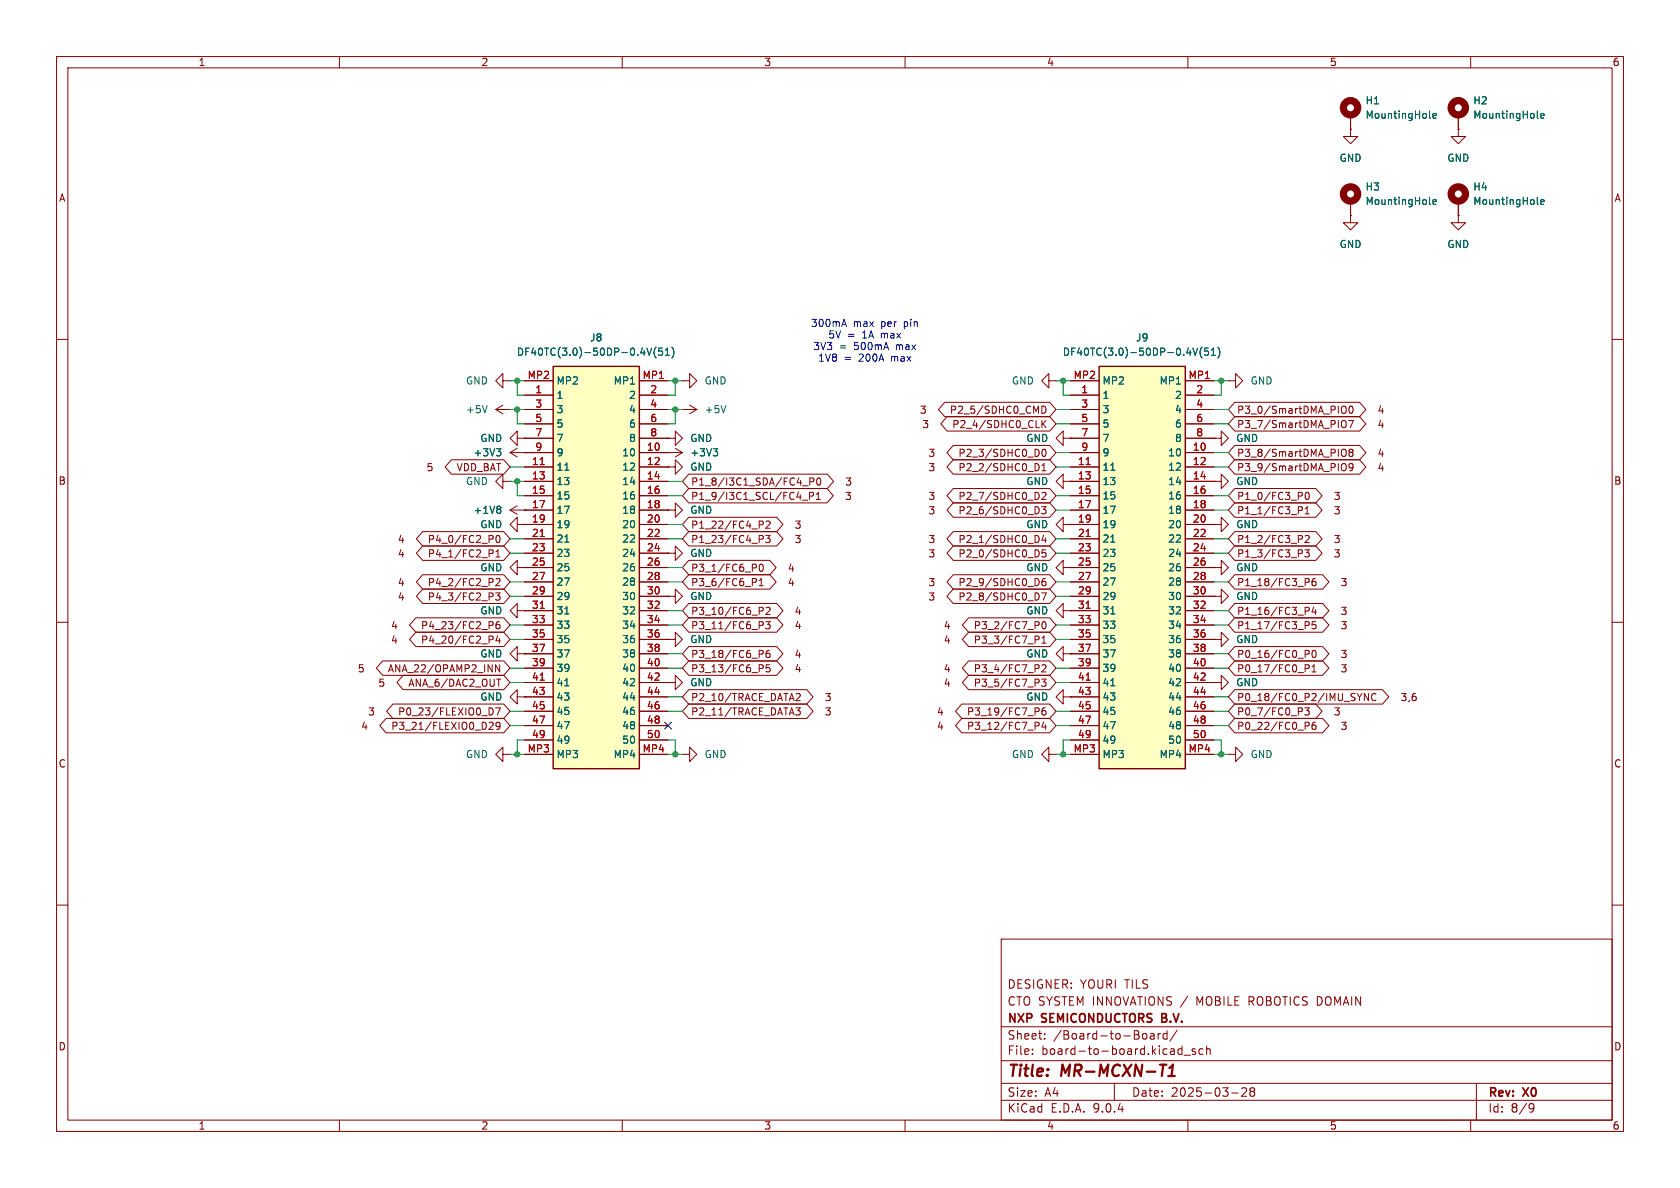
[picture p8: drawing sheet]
<svg xmlns="http://www.w3.org/2000/svg" width="297mm" height="210mm" viewBox="0 0 297 210" stroke-linecap="round" stroke-linejoin="round" font-family="sans-serif">
<defs><g id="words">
<g font-size="2.8" fill="#840000">
<text x="178" y="190.9">Title:</text>
<text x="187.7" y="190.9">MR-MCXN-T1</text>
</g>
<g font-size="2.1" fill="#840000">
<text x="178" y="178">CTO SYSTEM INNOVATIONS /</text>
<text x="178" y="175">DESIGNER: YOURI TILS</text>
<text x="211.8" y="178">MOBILE</text>
<text x="221.1" y="178">ROBOTICS DOMAIN</text>
<text x="178" y="184">Sheet:</text>
<text x="178" y="181.2">NXP</text>
<text x="184.2" y="181.2">SEMICONDUCTORS</text>
<text x="186.2" y="184">/Board-to-Board/</text>
<text x="206.1" y="181.2">B.V.</text>
<text x="178" y="186.7">File:</text>
<text x="184.1" y="186.7">board-to-board.kicad_sch</text>
<text x="178" y="196.9">KiCad</text>
<text x="178" y="194.1">Size:</text>
<text x="184.7" y="194.1">A4</text>
<text x="185.7" y="196.9">E.D.A.</text>
<text x="193.3" y="196.9">9.0.4</text>
<text x="200" y="194.1">Date:</text>
<text x="207" y="194.1">2025-03-28</text>
<text x="263" y="194.3">Rev:</text>
<text x="263" y="196.9">Id:</text>
<text x="267.1" y="196.9">8/9</text>
<text x="269.4" y="194.3">X0</text>
</g>
<g font-size="1.8" fill="#840000">
<text x="35" y="11.9">1</text>
<text x="85" y="11.9">2</text>
<text x="135" y="11.9">3</text>
<text x="185" y="11.9">4</text>
<text x="235" y="11.9">5</text>
<text x="285" y="11.9">6</text>
<text x="10.3" y="35.9">A</text>
<text x="285.3" y="35.9">A</text>
<text x="162.5" y="73.3">3</text>
<text x="162.9" y="75.9">3</text>
<text x="167.8" y="73.3">P2_5/SDHC0_CMD</text>
<text x="168.2" y="75.9">P2_4/SDHC0_CLK</text>
<text x="218.6" y="73.3">P3_0/SmartDMA_PIO0</text>
<text x="218.6" y="75.9">P3_7/SmartDMA_PIO7</text>
<text x="243.4" y="73.3">4</text>
<text x="243.4" y="75.9">4</text>
<text x="75.3" y="83.5">5</text>
<text x="80.6" y="83.5">VDD_BAT</text>
<text x="164" y="81">3</text>
<text x="164" y="83.5">3</text>
<text x="169.3" y="81">P2_3/SDHC0_D0</text>
<text x="169.3" y="83.5">P2_2/SDHC0_D1</text>
<text x="218.6" y="81">P3_8/SmartDMA_PIO8</text>
<text x="218.6" y="83.5">P3_9/SmartDMA_PIO9</text>
<text x="243.4" y="81">4</text>
<text x="243.4" y="83.5">4</text>
<text x="10.3" y="85.9">B</text>
<text x="122.1" y="88.6">P1_9/I3C1_SCL/FC4_P1</text>
<text x="122.1" y="86">P1_8/I3C1_SDA/FC4_P0</text>
<text x="149.3" y="88.6">3</text>
<text x="149.3" y="86">3</text>
<text x="164" y="88.6">3</text>
<text x="169.3" y="88.6">P2_7/SDHC0_D2</text>
<text x="218.6" y="88.6">P1_0/FC3_P0</text>
<text x="235.7" y="88.6">3</text>
<text x="285.3" y="85.9">B</text>
<text x="122.1" y="93.7">P1_22/FC4_P2</text>
<text x="140.4" y="93.7">3</text>
<text x="164" y="91.1">3</text>
<text x="169.3" y="91.1">P2_6/SDHC0_D3</text>
<text x="218.6" y="91.1">P1_1/FC3_P1</text>
<text x="235.7" y="91.1">3</text>
<text x="70.2" y="98.7">4</text>
<text x="70.2" y="96.2">4</text>
<text x="75.5" y="98.7">P4_1/FC2_P1</text>
<text x="75.5" y="96.2">P4_0/FC2_P0</text>
<text x="122.1" y="101.3">P3_1/FC6_P0</text>
<text x="122.1" y="96.2">P1_23/FC4_P3</text>
<text x="139.2" y="101.3">4</text>
<text x="140.4" y="96.2">3</text>
<text x="164" y="98.7">3</text>
<text x="164" y="96.2">3</text>
<text x="169.3" y="98.7">P2_0/SDHC0_D5</text>
<text x="169.3" y="96.2">P2_1/SDHC0_D4</text>
<text x="218.6" y="96.2">P1_2/FC3_P2</text>
<text x="218.6" y="98.7">P1_3/FC3_P3</text>
<text x="235.7" y="96.2">3</text>
<text x="235.7" y="98.7">3</text>
<text x="70.2" y="103.8">4</text>
<text x="70.2" y="106.4">4</text>
<text x="75.5" y="103.8">P4_2/FC2_P2</text>
<text x="75.5" y="106.4">P4_3/FC2_P3</text>
<text x="122.1" y="103.8">P3_6/FC6_P1</text>
<text x="139.2" y="103.8">4</text>
<text x="164" y="103.8">3</text>
<text x="164" y="106.4">3</text>
<text x="169.3" y="103.8">P2_9/SDHC0_D6</text>
<text x="169.3" y="106.4">P2_8/SDHC0_D7</text>
<text x="218.6" y="103.8">P1_18/FC3_P6</text>
<text x="236.9" y="103.8">3</text>
<text x="69" y="114">4</text>
<text x="69" y="111.4">4</text>
<text x="74.3" y="114">P4_20/FC2_P4</text>
<text x="74.3" y="111.4">P4_23/FC2_P6</text>
<text x="122.1" y="108.9">P3_10/FC6_P2</text>
<text x="122.1" y="111.4">P3_11/FC6_P3</text>
<text x="140.4" y="108.9">4</text>
<text x="140.4" y="111.4">4</text>
<text x="166.7" y="114">4</text>
<text x="166.7" y="111.4">4</text>
<text x="172.1" y="114">P3_3/FC7_P1</text>
<text x="172.1" y="111.4">P3_2/FC7_P0</text>
<text x="218.6" y="111.4">P1_17/FC3_P5</text>
<text x="218.6" y="108.9">P1_16/FC3_P4</text>
<text x="236.9" y="111.4">3</text>
<text x="236.9" y="108.9">3</text>
<text x="63.2" y="119.1">5</text>
<text x="68.5" y="119.1">ANA_22/OPAMP2_INN</text>
<text x="122.1" y="119.1">P3_13/FC6_P5</text>
<text x="122.1" y="116.5">P3_18/FC6_P6</text>
<text x="140.4" y="119.1">4</text>
<text x="140.4" y="116.5">4</text>
<text x="166.7" y="119.1">4</text>
<text x="172.1" y="119.1">P3_4/FC7_P2</text>
<text x="218.6" y="116.5">P0_16/FC0_P0</text>
<text x="218.6" y="119.1">P0_17/FC0_P1</text>
<text x="236.9" y="116.5">3</text>
<text x="236.9" y="119.1">3</text>
<text x="66.8" y="121.6">5</text>
<text x="72.1" y="121.6">ANA_6/DAC2_OUT</text>
<text x="122.1" y="124.1">P2_10/TRACE_DATA2</text>
<text x="145.7" y="124.1">3</text>
<text x="166.7" y="121.6">4</text>
<text x="172.1" y="121.6">P3_5/FC7_P3</text>
<text x="218.6" y="124.1">P0_18/FC0_P2/IMU_SYNC</text>
<text x="247.5" y="124.1">3,6</text>
<text x="63.8" y="129.2">4</text>
<text x="65" y="126.7">3</text>
<text x="69.1" y="129.2">P3_21/FLEXIO0_D29</text>
<text x="70.3" y="126.7">P0_23/FLEXIO0_D7</text>
<text x="122.1" y="126.7">P2_11/TRACE_DATA3</text>
<text x="145.7" y="126.7">3</text>
<text x="165.5" y="126.7">4</text>
<text x="165.5" y="129.2">4</text>
<text x="170.8" y="126.7">P3_19/FC7_P6</text>
<text x="170.8" y="129.2">P3_12/FC7_P4</text>
<text x="218.6" y="129.2">P0_22/FC0_P6</text>
<text x="218.6" y="126.7">P0_7/FC0_P3</text>
<text x="235.7" y="126.7">3</text>
<text x="236.9" y="129.2">3</text>
<text x="10.3" y="135.9">C</text>
<text x="285.3" y="135.9">C</text>
<text x="10.3" y="185.9">D</text>
<text x="285.3" y="185.9">D</text>
<text x="35" y="199.9">1</text>
<text x="85" y="199.9">2</text>
<text x="135" y="199.9">3</text>
<text x="185" y="199.9">4</text>
<text x="235" y="199.9">5</text>
<text x="285" y="199.9">6</text>
</g>
<g font-size="1.8" fill="#006464">
<text x="241.3" y="18.6">H1</text>
<text x="241.3" y="21.2">MountingHole</text>
<text x="260.4" y="18.6">H2</text>
<text x="260.4" y="21.2">MountingHole</text>
<text x="236.7" y="28.8">GND</text>
<text x="255.8" y="28.8">GND</text>
<text x="241.3" y="33.9">H3</text>
<text x="260.4" y="33.9">H4</text>
<text x="241.3" y="36.4">MountingHole</text>
<text x="260.4" y="36.4">MountingHole</text>
<text x="236.7" y="44">GND</text>
<text x="255.8" y="44">GND</text>
<text x="91.3" y="63.1">DF40TC(3.0)-50DP-0.4V(51)</text>
<text x="104.2" y="60.6">J8</text>
<text x="187.8" y="63.1">DF40TC(3.0)-50DP-0.4V(51)</text>
<text x="200.7" y="60.6">J9</text>
<text x="82.3" y="68.2">GND</text>
<text x="98.3" y="68.2">MP2</text>
<text x="98.3" y="70.7">1</text>
<text x="108.4" y="68.2">MP1</text>
<text x="111.1" y="70.7">2</text>
<text x="124.5" y="68.2">GND</text>
<text x="178.8" y="68.2">GND</text>
<text x="194.8" y="68.2">MP2</text>
<text x="194.8" y="70.7">1</text>
<text x="204.9" y="68.2">MP1</text>
<text x="207.6" y="70.7">2</text>
<text x="221" y="68.2">GND</text>
<text x="82.3" y="73.3">+5V</text>
<text x="98.3" y="73.3">3</text>
<text x="98.3" y="75.8">5</text>
<text x="111.1" y="73.3">4</text>
<text x="111.1" y="75.8">6</text>
<text x="124.5" y="73.3">+5V</text>
<text x="194.8" y="73.3">3</text>
<text x="194.8" y="75.8">5</text>
<text x="207.6" y="73.3">4</text>
<text x="207.6" y="75.8">6</text>
<text x="83.6" y="80.9">+3V3</text>
<text x="84.8" y="78.3">GND</text>
<text x="98.3" y="78.3">7</text>
<text x="98.3" y="80.9">9</text>
<text x="98.3" y="83.4">11</text>
<text x="109.9" y="80.9">10</text>
<text x="109.9" y="83.4">12</text>
<text x="111.1" y="78.3">8</text>
<text x="121.9" y="78.3">GND</text>
<text x="121.9" y="83.4">GND</text>
<text x="121.9" y="80.9">+3V3</text>
<text x="181.3" y="78.3">GND</text>
<text x="194.8" y="78.3">7</text>
<text x="194.8" y="80.9">9</text>
<text x="194.8" y="83.4">11</text>
<text x="206.4" y="80.9">10</text>
<text x="206.4" y="83.4">12</text>
<text x="207.6" y="78.3">8</text>
<text x="218.4" y="78.3">GND</text>
<text x="82.3" y="86">GND</text>
<text x="98.3" y="86">13</text>
<text x="98.3" y="88.5">15</text>
<text x="109.9" y="86">14</text>
<text x="109.9" y="88.5">16</text>
<text x="181.3" y="86">GND</text>
<text x="194.8" y="86">13</text>
<text x="194.8" y="88.5">15</text>
<text x="206.4" y="86">14</text>
<text x="206.4" y="88.5">16</text>
<text x="218.4" y="86">GND</text>
<text x="83.6" y="91">+1V8</text>
<text x="84.8" y="93.6">GND</text>
<text x="98.3" y="91">17</text>
<text x="98.3" y="93.6">19</text>
<text x="109.9" y="91">18</text>
<text x="109.9" y="93.6">20</text>
<text x="121.9" y="91">GND</text>
<text x="181.3" y="93.6">GND</text>
<text x="194.8" y="91">17</text>
<text x="194.8" y="93.6">19</text>
<text x="206.4" y="91">18</text>
<text x="206.4" y="93.6">20</text>
<text x="218.4" y="93.6">GND</text>
<text x="84.8" y="101.2">GND</text>
<text x="98.3" y="96.1">21</text>
<text x="98.3" y="98.7">23</text>
<text x="98.3" y="101.2">25</text>
<text x="109.9" y="96.1">22</text>
<text x="109.9" y="98.7">24</text>
<text x="109.9" y="101.2">26</text>
<text x="121.9" y="98.7">GND</text>
<text x="181.3" y="101.2">GND</text>
<text x="194.8" y="96.1">21</text>
<text x="194.8" y="98.7">23</text>
<text x="194.8" y="101.2">25</text>
<text x="206.4" y="96.1">22</text>
<text x="206.4" y="98.7">24</text>
<text x="206.4" y="101.2">26</text>
<text x="218.4" y="101.2">GND</text>
<text x="98.3" y="103.7">27</text>
<text x="98.3" y="106.3">29</text>
<text x="109.9" y="103.7">28</text>
<text x="109.9" y="106.3">30</text>
<text x="121.9" y="106.3">GND</text>
<text x="194.8" y="103.7">27</text>
<text x="194.8" y="106.3">29</text>
<text x="206.4" y="103.7">28</text>
<text x="206.4" y="106.3">30</text>
<text x="218.4" y="106.3">GND</text>
<text x="84.8" y="108.8">GND</text>
<text x="98.3" y="108.8">31</text>
<text x="98.3" y="111.4">33</text>
<text x="98.3" y="113.9">35</text>
<text x="109.9" y="108.8">32</text>
<text x="109.9" y="111.4">34</text>
<text x="109.9" y="113.9">36</text>
<text x="121.9" y="113.9">GND</text>
<text x="181.3" y="108.8">GND</text>
<text x="194.8" y="108.8">31</text>
<text x="194.8" y="111.4">33</text>
<text x="194.8" y="113.9">35</text>
<text x="206.4" y="108.8">32</text>
<text x="206.4" y="111.4">34</text>
<text x="206.4" y="113.9">36</text>
<text x="218.4" y="113.9">GND</text>
<text x="84.8" y="116.4">GND</text>
<text x="98.3" y="116.4">37</text>
<text x="98.3" y="119">39</text>
<text x="109.9" y="116.4">38</text>
<text x="109.9" y="119">40</text>
<text x="181.3" y="116.4">GND</text>
<text x="194.8" y="116.4">37</text>
<text x="194.8" y="119">39</text>
<text x="206.4" y="116.4">38</text>
<text x="206.4" y="119">40</text>
<text x="84.8" y="124.1">GND</text>
<text x="98.3" y="121.5">41</text>
<text x="98.3" y="124.1">43</text>
<text x="109.9" y="121.5">42</text>
<text x="109.9" y="124.1">44</text>
<text x="121.9" y="121.5">GND</text>
<text x="181.3" y="124.1">GND</text>
<text x="194.8" y="121.5">41</text>
<text x="194.8" y="124.1">43</text>
<text x="206.4" y="121.5">42</text>
<text x="206.4" y="124.1">44</text>
<text x="218.4" y="121.5">GND</text>
<text x="98.3" y="126.6">45</text>
<text x="98.3" y="129.1">47</text>
<text x="98.3" y="131.7">49</text>
<text x="109.9" y="126.6">46</text>
<text x="109.9" y="129.1">48</text>
<text x="109.9" y="131.7">50</text>
<text x="194.8" y="126.6">45</text>
<text x="194.8" y="129.1">47</text>
<text x="194.8" y="131.7">49</text>
<text x="206.4" y="126.6">46</text>
<text x="206.4" y="129.1">48</text>
<text x="206.4" y="131.7">50</text>
<text x="82.3" y="134.2">GND</text>
<text x="98.3" y="134.2">MP3</text>
<text x="108.4" y="134.2">MP4</text>
<text x="124.5" y="134.2">GND</text>
<text x="178.8" y="134.2">GND</text>
<text x="194.8" y="134.2">MP3</text>
<text x="204.9" y="134.2">MP4</text>
<text x="221" y="134.2">GND</text>
</g>
<g font-size="1.8" fill="#0000c2">
<text x="143.3" y="58">300mA</text>
<text x="150.8" y="58">max</text>
<text x="155.9" y="58">per</text>
<text x="160.1" y="58">pin</text>
<text x="143.7" y="62.1">3V3</text>
<text x="144.5" y="64.1">1V8</text>
<text x="146.3" y="60">5V</text>
<text x="148.4" y="62.1">=</text>
<text x="149.2" y="64.1">=</text>
<text x="149.8" y="60">=</text>
<text x="151.1" y="62.1">500mA</text>
<text x="151.9" y="64.1">200A</text>
<text x="152.5" y="60">1A</text>
<text x="156" y="60">max</text>
<text x="157.8" y="64.1">max</text>
<text x="158.7" y="62.1">max</text>
</g>
<g font-size="1.8" fill="#a90000">
<text x="93.2" y="67.1">MP2</text>
<text x="94.5" y="69.6">1</text>
<text x="113.5" y="67.1">MP1</text>
<text x="114.9" y="69.6">2</text>
<text x="189.7" y="67.1">MP2</text>
<text x="191.1" y="69.6">1</text>
<text x="210" y="67.1">MP1</text>
<text x="211.4" y="69.6">2</text>
<text x="94.5" y="72.1">3</text>
<text x="94.5" y="74.7">5</text>
<text x="94.5" y="77.2">7</text>
<text x="114.9" y="72.1">4</text>
<text x="114.9" y="74.7">6</text>
<text x="114.9" y="77.2">8</text>
<text x="191.1" y="72.1">3</text>
<text x="191.1" y="74.7">5</text>
<text x="191.1" y="77.2">7</text>
<text x="211.4" y="72.1">4</text>
<text x="211.4" y="74.7">6</text>
<text x="211.4" y="77.2">8</text>
<text x="93.9" y="82.3">11</text>
<text x="94.5" y="79.8">9</text>
<text x="114.3" y="79.8">10</text>
<text x="114.3" y="82.3">12</text>
<text x="190.5" y="82.3">11</text>
<text x="191.1" y="79.8">9</text>
<text x="210.8" y="79.8">10</text>
<text x="210.8" y="82.3">12</text>
<text x="93.9" y="84.8">13</text>
<text x="93.9" y="87.4">15</text>
<text x="93.9" y="89.9">17</text>
<text x="114.3" y="84.8">14</text>
<text x="114.3" y="87.4">16</text>
<text x="114.3" y="89.9">18</text>
<text x="190.5" y="84.8">13</text>
<text x="190.5" y="87.4">15</text>
<text x="190.5" y="89.9">17</text>
<text x="210.8" y="84.8">14</text>
<text x="210.8" y="87.4">16</text>
<text x="210.8" y="89.9">18</text>
<text x="93.9" y="92.5">19</text>
<text x="93.9" y="95">21</text>
<text x="114.3" y="92.5">20</text>
<text x="114.3" y="95">22</text>
<text x="190.5" y="92.5">19</text>
<text x="190.5" y="95">21</text>
<text x="210.8" y="92.5">20</text>
<text x="210.8" y="95">22</text>
<text x="93.9" y="97.5">23</text>
<text x="93.9" y="100.1">25</text>
<text x="114.3" y="97.5">24</text>
<text x="114.3" y="100.1">26</text>
<text x="190.5" y="97.5">23</text>
<text x="190.5" y="100.1">25</text>
<text x="210.8" y="97.5">24</text>
<text x="210.8" y="100.1">26</text>
<text x="93.9" y="102.6">27</text>
<text x="93.9" y="105.2">29</text>
<text x="93.9" y="107.7">31</text>
<text x="114.3" y="102.6">28</text>
<text x="114.3" y="105.2">30</text>
<text x="114.3" y="107.7">32</text>
<text x="190.5" y="102.6">27</text>
<text x="190.5" y="105.2">29</text>
<text x="190.5" y="107.7">31</text>
<text x="210.8" y="102.6">28</text>
<text x="210.8" y="105.2">30</text>
<text x="210.8" y="107.7">32</text>
<text x="93.9" y="110.2">33</text>
<text x="93.9" y="112.8">35</text>
<text x="114.3" y="110.2">34</text>
<text x="114.3" y="112.8">36</text>
<text x="190.5" y="110.2">33</text>
<text x="190.5" y="112.8">35</text>
<text x="210.8" y="110.2">34</text>
<text x="210.8" y="112.8">36</text>
<text x="93.9" y="115.3">37</text>
<text x="93.9" y="117.9">39</text>
<text x="114.3" y="115.3">38</text>
<text x="114.3" y="117.9">40</text>
<text x="190.5" y="115.3">37</text>
<text x="190.5" y="117.9">39</text>
<text x="210.8" y="115.3">38</text>
<text x="210.8" y="117.9">40</text>
<text x="93.9" y="120.4">41</text>
<text x="93.9" y="122.9">43</text>
<text x="93.9" y="125.5">45</text>
<text x="114.3" y="120.4">42</text>
<text x="114.3" y="122.9">44</text>
<text x="114.3" y="125.5">46</text>
<text x="190.5" y="120.4">41</text>
<text x="190.5" y="122.9">43</text>
<text x="190.5" y="125.5">45</text>
<text x="210.8" y="120.4">42</text>
<text x="210.8" y="122.9">44</text>
<text x="210.8" y="125.5">46</text>
<text x="93.9" y="128">47</text>
<text x="93.9" y="130.6">49</text>
<text x="114.3" y="128">48</text>
<text x="114.3" y="130.6">50</text>
<text x="190.5" y="128">47</text>
<text x="190.5" y="130.6">49</text>
<text x="210.8" y="128">48</text>
<text x="210.8" y="130.6">50</text>
<text x="93.2" y="133.1">MP3</text>
<text x="113.5" y="133.1">MP4</text>
<text x="189.7" y="133.1">MP3</text>
<text x="210" y="133.1">MP4</text>
</g>
</g></defs>
<g fill="none" stroke="#840000" stroke-width=".18">
<path d="M10 10h277v190h-277zM12 12h273v186h-273zM60 10v2M110 10v2M160 10v2M210 10v2M260 10v2M10 60h2M88.9 67.3v-1.3l-1.3 1.3 1.3 1.3v-1.3h1.3M90.2 67.3h.1M285 60h2M88.9 85.1v-1.3l-1.3 1.3 1.3 1.3v-1.3h1.3"/>
<path d="M90.2 85.1h.1M10 110h2M285 110h2M10 160h2M177 166h108v32h-108zM285 160h2M60 198v2M110 198v2M160 198v2M177 194.5h108M177 191.5h108M177 187.5h108"/>
<path d="M177 181.5h108M182.5 186.3v.1M182.5 185.5v.1M184.7 183.6v.1M184.7 182.8v.1M197 191.5v3M202.2 182.7l.4 .1 .1 .2v.6l-.5 .1M203.4 182.8h.6v.9M204 183.1h-.5a.29 .29 0 0 0-.2 .3 .29 .29 0 0 0 .2 .3l.5-.1M204.7 182.7v1M205.2 182.7l-.3 .1-.2 .2M206.3 182.8l-.4-.1-.3 .3v.4l.1 .2h.6"/>
<path d="M206.3 182.2v1.5M208.1 182.1l-1.3 2M208.3 186.3l.2 .1 .5-.1M209 184.9v1.5M209 185.5l-.5-.1-.2 .1M209.3 186.5h1.2M210 198v2M211.3 185.5l-.3-.1-.3 .2 .1 .2 .5 .2v.3h-.6M212.7 185.5l-.5-.1-.2 .3v.4l.1 .2h.6M213.3 185.5l.2-.1 .4 .1 .1 .9M213.3 184.9v1.5M217.7 193.2h1.2"/>
<path d="M219.5 192.4l.6-.1 .2 .1 .1 .3-.9 1.1h.9M221.2 192.9l-.2-.2 .2-.4 .5 .1 .1 .2-.3 .3M221.2 192.9l-.2 .3v.5l.2 .1 .5-.1 .1-.2-.1-.4-.2-.2M221.2 192.9h.3M260 198v2M261 191.5v6.5M270.6 195.1l.5 .1a.99 .99 0 0 1-.4 1.4h-.2M271.2 195.7l-.3 .3h-.3"/>
</g>
<path d="M205.1 188.2h1.1M206.5 190.2h1.2M206.7 188.8l.7-.6-.3 2" fill="none" stroke="#840000" stroke-width=".4"/>
<path d="M205.4 179.9h.5M205.9 179.2h-.5v1.5h.6" fill="none" stroke="#840000" stroke-width=".3"/>
<path d="M194.3 64.8h15.2v71.1h-15.2z" fill="#ffffc2"/>
<path d="M194.3 64.8h15.2v71.1h-15.2z" fill="none" stroke="#840000" stroke-width=".25"/>
<g fill="none" stroke="#840000" stroke-width=".18">
<path d="M91.4 79.2l-1.2 .8M189.2 67.3h5.1M189.2 69.9h5.1M189.2 72.4h5.1M189.2 74.9h5.1M189.2 77.5h5.1M209.5 67.3h5.1M209.5 69.9h5.1M209.5 72.4h5.1M209.5 74.9h5.1M209.5 77.5h5.1M90.2 80h2.5"/>
<path d="M90.2 80l1.2 .8M92.7 80h.1M189.2 80h5.1M189.2 82.6h5.1M189.2 85.1h5.1M189.2 87.6h5.1M189.2 90.2h5.1M189.2 92.7h5.1M189.2 95.3h5.1M189.2 97.8h5.1M209.5 80h5.1M209.5 82.6h5.1"/>
<path d="M209.5 85.1h5.1M209.5 87.6h5.1M209.5 90.2h5.1M209.5 92.7h5.1M209.5 95.3h5.1M209.5 97.8h5.1M189.2 100.3h5.1M189.2 102.9h5.1M189.2 105.4h5.1M189.2 108h5.1M189.2 110.5h5.1M189.2 113h5.1"/>
<path d="M189.2 115.6h5.1M189.2 118.1h5.1M209.5 100.3h5.1M209.5 102.9h5.1M209.5 105.4h5.1M209.5 108h5.1M209.5 110.5h5.1M209.5 113h5.1M209.5 115.6h5.1M209.5 118.1h5.1M189.2 120.7h5.1M189.2 123.2h5.1"/>
<path d="M189.2 125.7h5.1M189.2 128.3h5.1M189.2 130.8h5.1M189.2 133.4h5.1M209.5 120.7h5.1M209.5 123.2h5.1M209.5 125.7h5.1M209.5 128.3h5.1M209.5 130.8h5.1M209.5 133.4h5.1"/>
</g>
<path d="M87.8 79.3h.7l-.4 .5M88.3 79.8l.2 .2v.3l-.2 .3M210.9 61.5l.4 1.3 .4-1.3M212.5 61.4a1.46 1.46 0 0 0 0 1.9M213.6 61.5h-.6l-.1 .6 .2-.1 .4 .1 .2 .2-.1 .4-.2 .1-.5-.1M214.1 62.8h.8M214.1 61.9l.4-.4v1.3M215.3 61.4a1.46 1.46 0 0 1 0 1.9M196.4 83.1h.7M196.4 95.8h.7M196.4 108.5h.7M196.4 121.2h.7" fill="none" stroke="#006464" stroke-width=".18"/>
<path d="M192 82.1h.7M192 94.8h.7M192 107.5h.7M192 120.2h.7" fill="none" stroke="#a90000" stroke-width=".18"/>
<path d="M97.8 64.8h15.2v71.1h-15.2z" fill="#ffffc2"/>
<path d="M97.8 64.8h15.2v71.1h-15.2z" fill="none" stroke="#840000" stroke-width=".25"/>
<g fill="none" stroke="#840000" stroke-width=".18">
<path d="M238.8 22.9v1.2h1.2l-1.2 1.3-1.3-1.3h1.3M238.8 22.9h.1M238.8 38.1v1.3h1.2l-1.2 1.2-1.3-1.2h1.3M238.8 38.1h.1M238.8 20.3v2.6M238.8 35.6v2.5M257.8 22.9v1.2h1.3l-1.3 1.3-1.3-1.3h1.3M257.8 22.9h.1M257.8 38.1v1.3h1.3l-1.3 1.2-1.3-1.2h1.3M257.8 38.1h.1M257.8 20.3v2.6M257.8 35.6v2.5"/>
<path d="M87.6 72.4h2.6M87.6 72.4l1.3 .8M88.9 71.6l-1.3 .8M90.2 72.4h.1M91.4 77.5v-1.3l-1.2 1.3 1.2 1.2v-1.2h1.3M92.7 77.5h.1M92.7 67.3h5.1M92.7 69.9h5.1M92.7 72.4h5.1M92.7 74.9h5.1M92.7 77.5h5.1M113 67.3h5.1"/>
<path d="M113 69.9h5.1M113 72.4h5.1M113 74.9h5.1M113 77.5h5.1M118.1 77.5h1.3v-1.3l1.2 1.3-1.2 1.2v-1.2M118.1 77.5h.1M119.4 79.2l1.2 .8M120.6 72.4h.1M120.6 67.3h1.3v-1.3l1.3 1.3-1.3 1.3v-1.3M120.6 67.3h.1M120.6 72.4h2.6M121.9 71.6l1.3 .8"/>
<path d="M123.2 72.4l-1.3 .8M167 71.1h18.6l1.1 1.3-1.1 1.3h-18.6l-1.1-1.3zM167.4 73.7h18.2l1.1 1.2-1.1 1.3h-18.2l-1.1-1.3zM168.5 78.7h17.1l1.1 1.3-1.1 1.3h-17.1l-1.1-1.3zM184.2 71.8a.64 .64 0 0 1 .7 .6 .64 .64 0 0 1-.7 .7zM184.2 74.3v1.3M184.4 79.5l.1-.1a.68 .68 0 0 1 .4 .6 .68 .68 0 0 1-.4 .7 .84 .84 0 0 1-.1-1.2zM184.4 74.9l.5 .7M184.9 74.3l-.7 .8M185.4 67.3v-1.3l-1.3 1.3 1.3 1.3v-1.3h1.3M186.7 67.3h.1M188 77.5v-1.3l-1.3 1.3 1.3 1.2v-1.2h1.2"/>
<path d="M189.2 77.5h.1M189.2 67.3h5.1M189.2 69.9h5.1M189.2 72.4h5.1M189.2 74.9h5.1M189.2 77.5h5.1M209.5 67.3h5.1M209.5 69.9h5.1M209.5 72.4h5.1M209.5 74.9h5.1M209.5 77.5h5.1M214.6 77.5h1.3v-1.3l1.3 1.3-1.3 1.2v-1.2"/>
<path d="M214.6 77.5h.1M217.2 67.3h1.2v-1.3l1.3 1.3-1.3 1.3v-1.3M217.2 67.3h.1M218.3 71.1h22.1l1.1 1.3-1.1 1.3h-22.1l-1.1-1.3zM218.3 73.7h22.1l1.1 1.2-1.1 1.3h-22.1l-1.1-1.3zM218.3 78.7h22.1l1.1 1.3-1.1 1.3h-22.1l-1.1-1.3zM237.3 71.9l.1-.1a.43 .43 0 0 1 .6 .4v.4a.42 .42 0 0 1-.2 .4 .42 .42 0 0 1-.5 0M237.3 74.4l.1-.1a.43 .43 0 0 1 .6 .5v.4a.42 .42 0 0 1-.2 .4 .42 .42 0 0 1-.5-.1M237.3 79.5l.1-.1a.43 .43 0 0 1 .6 .4v.5a.42 .42 0 0 1-.2 .3 .42 .42 0 0 1-.5 0M238.4 74.3h.9l-.6 1.3M238.6 71.9l.2-.1a.68 .68 0 0 1 .4 .6 .68 .68 0 0 1-.4 .7l-.2-.2-.1-.3zM238.7 80l-.2-.3 .2-.3h.3l.2 .3-.2 .3"/>
<path d="M238.7 80l-.2 .2v.4l.2 .1 .4-.1 .1-.2v-.2l-.2-.2M238.7 80h.3M74.7 96.5h14.4l1.1 1.3-1.1 1.3h-14.4l-1.1-1.3zM74.7 94h14.4l1.1 1.3-1.1 1.2h-14.4l-1.1-1.2zM79.8 81.3h9.3l1.1 1.3-1.1 1.2h-9.3l-1.1-1.2zM86.5 97.2h.4l.3 .2-.1 .4-.6 .1M87.7 98.5h.7M87.7 97.6l.3-.4v1.3M87.8 94.8l.2-.1a.68 .68 0 0 1 .4 .6 .68 .68 0 0 1-.4 .6l-.2-.1-.1-.4zM90.2 90.2h7.6M90.2 90.2l1.2 .7M91.4 92.7v-1.3l-1.2 1.3 1.2 1.3v-1.3h1.3"/>
<path d="M91.4 89.4l-1.2 .8M92.7 90.2h.1M92.7 92.7h.1M92.7 80h.1M92.7 80h5.1M92.7 82.6h5.1M92.7 85.1h5.1M92.7 87.6h5.1M92.7 92.7h5.1M92.7 95.3h5.1M92.7 97.8h5.1M113 80h7.6"/>
<path d="M113 82.6h5.1M113 85.1h5.1M113 87.6h5.1M113 90.2h5.1M113 92.7h5.1M113 95.3h5.1M113 97.8h5.1M118.1 80h.1M118.1 82.6h1.3v-1.3l1.2 1.3-1.2 1.2v-1.2M118.1 82.6h.1M118.1 90.2h1.3v-1.3l1.2 1.3-1.2 1.2v-1.2M118.1 90.2h.1"/>
<path d="M118.1 97.8h1.3v-1.3l1.2 1.3-1.2 1.3v-1.3M118.1 97.8h.1M120.6 80l-1.2 .8M121.8 99.1h14.3l1.1 1.2-1.1 1.3h-14.3l-1.2-1.3zM121.8 94h15.5l1.1 1.3-1.1 1.2h-15.5l-1.2-1.2zM121.8 86.4h24.4l1.1 1.2-1.1 1.3h-24.4l-1.2-1.3zM121.8 91.4h15.5l1.1 1.3-1.1 1.3h-15.5l-1.2-1.3zM121.8 83.8h24.5l1.1 1.3-1.1 1.3h-24.5l-1.2-1.3zM134.3 99.9l.2-.2a.68 .68 0 0 1 .5 .7 .68 .68 0 0 1-.5 .6l-.2-.1-.1-.4zM134.7 92.1l.2 .3v.3l-.2 .1M134.7 94.7l.2 .2v.3l-.2 .1M135.4 94.7h.7l-.4 .4 .4 .2v.5l-.2 .1-.5-.1"/>
<path d="M135.4 92.2l.5-.1 .2 .4-.7 .9h.7M141.8 88.4h1M141.9 85.9h1M143.1 87.7l.6-.1 .1-.1v-.3l-.7-.2v1.3M143.2 85.2l.6-.1 .1-.2-.1-.3-.6-.1v1.3M144.3 88.3h.7M144.3 87.4l.4-.4v1.3M144.5 84.6l.2-.1a.68 .68 0 0 1 .4 .6 .68 .68 0 0 1-.4 .7l-.2-.2-.1-.3zM168.5 88.9h17.1l1.1 1.3-1.1 1.2h-17.1l-1.1-1.2zM168.5 96.5h17.1l1.1 1.3-1.1 1.3h-17.1l-1.1-1.3zM168.5 94h17.1l1.1 1.3-1.1 1.2h-17.1l-1.1-1.2zM168.5 86.4h17.1l1.1 1.2-1.1 1.3h-17.1l-1.1-1.3z"/>
<path d="M168.5 81.3h17.1l1.1 1.3-1.1 1.2h-17.1l-1.1-1.2zM183.3 82a.68 .68 0 0 1 .4 .6 .68 .68 0 0 1-.4 .6M184.1 89.6h.8l-.4 .5 .4 .1v.5l-.2 .1-.6-.1M184.2 87.2l.5-.2 .2 .4-.8 .9h.8M184.2 82.3l.4-.3v1.2M184.2 83.2h.7M184.5 94.6l-.3 .9h.8M184.8 95.1v.8M184.9 97.2h-.6l-.1 .6 .2-.1h.4l.1 .2v.4l-.2 .2-.5-.2M188 85.1v-1.3l-1.3 1.3 1.3 1.3v-1.3h1.2M188 92.7v-1.3l-1.3 1.3 1.3 1.3v-1.3h1.2M189.2 85.1h.1"/>
<path d="M189.2 92.7h.1M189.2 80h5.1M189.2 82.6h5.1M189.2 85.1h5.1M189.2 87.6h5.1M189.2 90.2h5.1M189.2 92.7h5.1M189.2 95.3h5.1M189.2 97.8h5.1M209.5 80h5.1M209.5 82.6h5.1M209.5 85.1h5.1"/>
<path d="M209.5 87.6h5.1M209.5 90.2h5.1M209.5 92.7h5.1M209.5 95.3h5.1M209.5 97.8h5.1M214.6 85.1h1.3v-1.3l1.3 1.3-1.3 1.3v-1.3M214.6 85.1h.1M214.6 92.7h1.3v-1.3l1.3 1.3-1.3 1.3v-1.3M214.6 92.7h.1M218.3 88.9h14.3l1.1 1.3-1.1 1.2h-14.3l-1.1-1.2zM218.3 94h14.3l1.1 1.3-1.1 1.2h-14.3l-1.1-1.2zM218.3 96.5h14.3l1.1 1.3-1.1 1.3h-14.3l-1.1-1.3z"/>
<path d="M218.3 86.4h14.3l1.1 1.2-1.1 1.3h-14.3l-1.1-1.3zM218.3 81.3h22.1l1.1 1.3-1.1 1.2h-22.1l-1.1-1.2zM229.5 89.6h.5l.2 .2-.1 .4h-.6M230.2 94.8v.4M230.7 97.2h.8l-.5 .5 .4 .1v.5l-.2 .2-.5-.2M230.7 94.8l.5-.1 .3 .3-.8 .9h.8M230.7 90.8h.8M230.7 89.9l.4-.3v1.2M230.9 87.1l.1-.1a.68 .68 0 0 1 .5 .7 .68 .68 0 0 1-.5 .6 .84 .84 0 0 1-.1-1.2zM237.3 82h.1a.43 .43 0 0 1 .6 .4v.4a.42 .42 0 0 1-.2 .4 .42 .42 0 0 1-.5 0M239.2 82.5l-.2 .2h-.4l-.1-.2 .1-.5h.4l.1 .1a.84 .84 0 0 1-.3 1.1h-.2M67.6 116.8h21.5l1.1 1.3-1.1 1.3h-21.5l-1.1-1.3z"/>
<path d="M71.3 119.4h17.8l1.1 1.3-1.1 1.2h-17.8l-1.1-1.2zM73.5 111.8h15.6l1.1 1.2-1.1 1.3h-15.6l-1.1-1.3zM73.5 109.2h15.6l1.1 1.3-1.1 1.3h-15.6l-1.1-1.3zM74.7 101.6h14.4l1.1 1.3-1.1 1.2h-14.4l-1.1-1.2zM74.7 104.1h14.4l1.1 1.3-1.1 1.3h-14.4l-1.1-1.3zM86.9 109.9l.3 .2-.1 .3-.2 .2M86.9 112.4l.3 .3-.1 .3-.2 .1M87.1 102.4v.4M87.6 104.8h.8l-.4 .5 .3 .1v.6l-.1 .1-.6-.1M87.7 102.4l.5-.1 .2 .3-.8 .9h.8M88 112.4l-.3 .9h.8M88.3 109.9l-.4 .1a.86 .86 0 0 0 0 1.2l.4-.2 .1-.4-.2-.2h-.4l-.1 .2"/>
<path d="M88.3 112.9v.8M88.3 117.5v1.3l-.7-1.3v1.3M91.4 100.3v-1.2l-1.2 1.2 1.2 1.3v-1.3h1.3M91.4 108v-1.3l-1.2 1.3 1.2 1.2v-1.2h1.3M91.4 115.6v-1.3l-1.2 1.3 1.2 1.2v-1.2h1.3M92.7 100.3h.1M92.7 108h.1M92.7 115.6h.1M92.7 100.3h5.1M92.7 102.9h5.1M92.7 105.4h5.1M92.7 108h5.1"/>
<path d="M92.7 110.5h5.1M92.7 113h5.1M92.7 115.6h5.1M92.7 118.1h5.1M113 100.3h5.1M113 102.9h5.1M113 105.4h5.1M113 108h5.1M113 110.5h5.1M113 113h5.1M113 115.6h5.1M113 118.1h5.1"/>
<path d="M118.1 113h1.3v-1.2l1.2 1.2-1.2 1.3v-1.3M118.1 113h.1M118.1 105.4h1.3v-1.3l1.2 1.3-1.2 1.3v-1.3M118.1 105.4h.1M121.8 116.8h15.5l1.1 1.3-1.1 1.3h-15.5l-1.2-1.3zM121.8 114.3h15.5l1.1 1.3-1.1 1.2h-15.5l-1.2-1.2zM121.8 101.6h14.3l1.1 1.3-1.1 1.2h-14.3l-1.2-1.2zM121.8 106.7h15.5l1.1 1.3-1.1 1.2h-15.5l-1.2-1.2zM121.8 109.2h15.5l1.1 1.3-1.1 1.3h-15.5l-1.2-1.3zM133 102.3h.5l.2 .2-.1 .4h-.6M134.2 103.5h.7M134.2 102.6l.4-.3v1.2"/>
<path d="M134.7 117.5l.2 .3v.3l-.2 .1M134.7 107.4l.2 .2v.3l-.2 .1M134.7 109.9l.2 .2v.3l-.2 .2M134.7 115l.2 .2v.3l-.2 .1M135.4 109.9h.7l-.4 .5 .4 .1v.5l-.2 .2-.5-.2M135.4 107.5l.5-.1 .2 .3-.7 .9h.7M136 115h-.3a.86 .86 0 0 0 0 1.2l.4-.1v-.4l-.2-.2h-.4l-.1 .2M136.1 117.5h-.6l-.1 .6 .2-.1 .4 .1 .1 .1v.5l-.2 .1-.5-.1M168.5 101.6h17.1l1.1 1.3-1.1 1.2h-17.1l-1.1-1.2zM168.5 104.1h17.1l1.1 1.3-1.1 1.3h-17.1l-1.1-1.3zM171.2 119.4h14.4l1.1 1.3-1.1 1.2h-14.4l-1.1-1.2zM171.2 116.8h14.4l1.1 1.3-1.1 1.3h-14.4l-1.1-1.3z"/>
<path d="M171.2 111.8h14.4l1.1 1.2-1.1 1.3h-14.4l-1.1-1.3zM171.2 109.2h14.4l1.1 1.3-1.1 1.3h-14.4l-1.1-1.3zM183 112.4h.5l.2 .3-.1 .3-.6 .1M183.6 117.6v.5M184.1 104.8h.9l-.6 1.3M184.2 117.6l.5-.1 .2 .4-.8 .9h.8M184.2 113.7h.7M184.2 112.8l.4-.4v1.3M184.3 110l.2-.1a.68 .68 0 0 1 .4 .6 .68 .68 0 0 1-.4 .7l-.2-.2-.1-.3zM184.8 102.3h-.4a.86 .86 0 0 0 0 1.2l.5-.1v-.4l-.2-.2h-.3l-.2 .2M188 100.3v-1.2l-1.3 1.2 1.3 1.3v-1.3h1.2M188 108v-1.3l-1.3 1.3 1.3 1.2v-1.2h1.2"/>
<path d="M188 115.6v-1.3l-1.3 1.3 1.3 1.2v-1.2h1.2M189.2 100.3h.1M189.2 108h.1M189.2 115.6h.1M189.2 100.3h5.1M189.2 102.9h5.1M189.2 105.4h5.1M189.2 108h5.1M189.2 110.5h5.1M189.2 113h5.1M189.2 115.6h5.1M189.2 118.1h5.1"/>
<path d="M209.5 100.3h5.1M209.5 102.9h5.1M209.5 105.4h5.1M209.5 108h5.1M209.5 110.5h5.1M209.5 113h5.1M209.5 115.6h5.1M209.5 118.1h5.1M214.6 105.4h1.3v-1.3l1.3 1.3-1.3 1.3v-1.3M214.6 105.4h.1M214.6 113h1.3v-1.2l1.3 1.2-1.3 1.3v-1.3M214.6 113h.1"/>
<path d="M214.6 100.3h1.3v-1.2l1.3 1.2-1.3 1.3v-1.3M214.6 100.3h.1M218.3 101.6h15.5l1.1 1.3-1.1 1.2h-15.5l-1.1-1.2zM218.3 109.2h15.5l1.1 1.3-1.1 1.3h-15.5l-1.1-1.3zM218.3 106.7h15.5l1.1 1.3-1.1 1.2h-15.5l-1.1-1.2zM218.3 114.3h15.5l1.1 1.3-1.1 1.2h-15.5l-1.1-1.2zM218.3 116.8h15.5l1.1 1.3-1.1 1.3h-15.5l-1.1-1.3zM230.7 117.5h.5l.3 .3-.2 .3-.6 .1M231.2 102.3l.3 .2-.1 .3-.2 .1M231.2 107.4l.3 .2-.1 .3-.2 .1M231.2 109.9l.3 .2-.1 .3-.2 .2M231.2 115l.3 .2-.1 .3-.2 .1"/>
<path d="M231.9 118.8h.8M231.9 117.9l.4-.4v1.3M232.1 115.1l.1-.1a.68 .68 0 0 1 .5 .6 .68 .68 0 0 1-.5 .6l-.1-.1-.2-.3zM232.2 107.3l-.3 .9h.8M232.5 102.3h-.3a.86 .86 0 0 0 0 1.2l.4-.1 .1-.4-.3-.2h-.2l-.3 .2M232.5 107.8v.8M232.6 109.9h-.6l-.1 .6 .2-.1h.4l.2 .2-.1 .4-.2 .2-.5-.2M68.3 127h20.8l1.1 1.3-1.1 1.2h-20.8l-1.2-1.2zM69.5 124.5h19.6l1.1 1.2-1.1 1.3h-19.6l-1.2-1.3zM86.6 127.7h.5l.1 .3-.8 .9h.8M86.9 125.2l.3 .5-.3 .6M87.6 125.1h.9l-.6 1.3"/>
<path d="M87.8 120.1h.7M88.4 128.2l-.2 .3h-.3l-.2-.3 .1-.5h.4l.1 .1a.84 .84 0 0 1-.3 1.1h-.2M88.9 133.4v-1.3l-1.3 1.3 1.3 1.2v-1.2h1.3M90.2 133.4h.1M91.4 123.2v-1.3l-1.2 1.3 1.2 1.3v-1.3h1.3M92.7 123.2h.1M92.7 120.7h5.1M92.7 123.2h5.1M92.7 125.7h5.1M92.7 128.3h5.1M92.7 130.8h5.1M92.7 133.4h5.1"/>
<path d="M113 120.7h5.1M113 123.2h5.1M113 125.7h5.1M113 128.3h5.1M113 130.8h5.1M113 133.4h5.1M118.1 120.7h1.3v-1.3l1.2 1.3-1.2 1.2v-1.2M118.1 120.7h.1M120.6 133.4h1.3v-1.3l1.3 1.3-1.3 1.2v-1.2M120.6 133.4h.1M121.8 121.9h20.8l1.1 1.3-1.1 1.3h-20.8l-1.2-1.3zM121.8 124.5h20.8l1.1 1.2-1.1 1.3h-20.8l-1.2-1.3z"/>
<path d="M140.7 125.1h.8l-.5 .5 .4 .1 .1 .5-.3 .2h-.3M140.8 122.7l.4-.1 .3 .4-.8 .9h.8M170 124.5h15.6l1.1 1.2-1.1 1.3h-15.6l-1.1-1.3zM170 127h15.6l1.1 1.3-1.1 1.2h-15.6l-1.1-1.2zM183.5 125.1l.2 .3-.1 .3-.1 .1M183.5 127.7l.2 .2-.1 .3-.1 .1M184.1 120.1h.8l-.4 .4 .4 .2v.5l-.2 .1-.6-.1M184.5 127.6l-.3 .9h.8M184.8 125.1l-.4 .1a.86 .86 0 0 0 0 1.2l.5-.1v-.4l-.2-.3h-.3l-.2 .3M184.8 128.1v.8M185.4 133.4v-1.3l-1.3 1.3 1.3 1.2v-1.2h1.3M186.7 133.4h.1"/>
<path d="M188 123.2v-1.3l-1.3 1.3 1.3 1.3v-1.3h1.2M189.2 123.2h.1M189.2 120.7h5.1M189.2 123.2h5.1M189.2 125.7h5.1M189.2 128.3h5.1M189.2 130.8h5.1M189.2 133.4h5.1M209.5 120.7h5.1M209.5 123.2h5.1M209.5 125.7h5.1M209.5 128.3h5.1"/>
<path d="M209.5 130.8h5.1M209.5 133.4h5.1M214.6 120.7h1.3v-1.3l1.3 1.3-1.3 1.2v-1.2M214.6 120.7h.1M217.2 133.4h1.2v-1.3l1.3 1.3-1.3 1.2v-1.2M217.2 133.4h.1M218.3 127h15.5l1.1 1.3-1.1 1.2h-15.5l-1.1-1.2zM218.3 121.9h26.1l1.1 1.3-1.1 1.3h-26.1l-1.1-1.3zM218.3 124.5h14.3l1.1 1.2-1.1 1.3h-14.3l-1.1-1.3zM230.7 125.1h.8l-.5 .5 .4 .1v.6l-.2 .1-.5-.1M231.2 127.7l.3 .2-.1 .3-.2 .1M232.5 127.7h-.3a.86 .86 0 0 0 0 1.2l.4-.1 .1-.4-.3-.2h-.2l-.3 .2"/>
<path d="M241.9 122.6v1.3l-.7-1.3v1.3M243.3 122.7a.6 .6 0 0 0-.9 .4 .6 .6 0 0 0 .6 .8l.3-.2"/>
</g>
<g fill="none" stroke="#006464" stroke-width=".18">
<path d="M252.7 20.7l.2 .2M252.7 36l.2 .1M253.3 20.5l.6-.1v-.3h-.4l-.2 .1 .1 .6h.5M253.3 35.7l.6-.1v-.2l-.4-.1-.2 .2 .1 .6h.5M271.8 20.7l.2 .2M271.8 36l.2 .1M272.4 20.5l.6-.1-.1-.3h-.3l-.2 .1v.6h.5M272.4 35.7l.6-.1-.1-.2-.3-.1-.2 .2v.6h.5M86.1 71.7l-.4 1.3M87.8 79.3h.7l-.4 .5M88.3 79.8l.2 .2v.3l-.2 .3M114.4 61.5l.4 1.3 .4-1.3"/>
<path d="M116 61.4a1.46 1.46 0 0 0 0 1.9M117.1 61.5h-.6l-.1 .6 .2-.1 .4 .1 .1 .2v.4l-.2 .1-.5-.1M117.6 62.8h.8M117.6 61.9l.4-.4v1.3M118.8 61.4a1.46 1.46 0 0 1 0 1.9M126.1 79.3h.8l-.5 .5M126.6 79.8l.3 .2v.3l-.3 .3M128.3 71.7l-.4 1.3M210.9 61.5l.4 1.3 .4-1.3M212.5 61.4a1.46 1.46 0 0 0 0 1.9M213.6 61.5h-.6l-.1 .6 .2-.1 .4 .1 .2 .2-.1 .4-.2 .1-.5-.1M214.1 62.8h.8"/>
<path d="M214.1 61.9l.4-.4v1.3M215.3 61.4a1.46 1.46 0 0 1 0 1.9M88.3 89.5l.2 .2-.2 .3 .2 .3v.2l-.2 .2M99.8 83.1h.8M99.8 95.8h.8M196.4 83.1h.7M196.4 95.8h.7M99.8 108.5h.8M196.4 108.5h.7M99.8 121.2h.8M196.4 121.2h.7"/>
</g>
<path d="M95.5 82.1h.7M95.5 94.8h.7M192 82.1h.7M192 94.8h.7M95.5 107.5h.7M192 107.5h.7M95.5 120.2h.7M192 120.2h.7" fill="none" stroke="#a90000" stroke-width=".18"/>
<g fill="none" stroke="#840000" stroke-width="1.3">
<circle cx="238.8" cy="19" r="1.27"/>
<circle cx="257.8" cy="19" r="1.27"/>
<circle cx="238.8" cy="34.3" r="1.27"/>
<circle cx="257.8" cy="34.3" r="1.27"/>
</g>
<g fill="none" stroke="#009600" stroke-width=".18">
<path d="M90.2 67.3h2.5M90.2 72.4h2.5M91.4 67.3v2.6h1.3M91.4 72.4v2.5h1.3M118.1 67.3h2.5M118.1 72.4h2.5M119.4 67.3v2.6h-1.3M119.4 72.4v2.5h-1.3M186.7 67.3h2.5M186.7 72.4h2.5M186.7 74.9h2.5M188 67.3v2.6h1.2"/>
<path d="M214.6 67.3h2.6M214.6 72.4h2.6M214.6 74.9h2.6M215.9 67.3v2.6h-1.3M90.2 95.3h2.5M90.2 97.8h2.5M90.2 85.1h2.5M90.2 82.6h2.5M91.4 85.1v2.5h1.3M118.1 95.3h2.5M118.1 87.6h2.5M118.1 85.1h2.5"/>
<path d="M118.1 92.7h2.5M186.7 80h2.5M186.7 95.3h2.5M186.7 97.8h2.5M186.7 87.6h2.5M186.7 90.2h2.5M186.7 82.6h2.5M214.6 80h2.6M214.6 95.3h2.6M214.6 97.8h2.6M214.6 87.6h2.6M214.6 90.2h2.6"/>
<path d="M214.6 82.6h2.6M90.2 110.5h2.5M90.2 113h2.5M90.2 102.9h2.5M90.2 118.1h2.5M90.2 105.4h2.5M118.1 115.6h2.5M118.1 110.5h2.5M118.1 108h2.5M118.1 102.9h2.5M118.1 118.1h2.5M118.1 100.3h2.5"/>
<path d="M186.7 110.5h2.5M186.7 113h2.5M186.7 102.9h2.5M186.7 118.1h2.5M186.7 105.4h2.5M214.6 115.6h2.6M214.6 110.5h2.6M214.6 108h2.6M214.6 102.9h2.6M214.6 118.1h2.6M90.2 133.4h2.5M90.2 128.3h2.5"/>
<path d="M90.2 125.7h2.5M90.2 120.7h2.5M92.7 130.8h-1.3v2.6M118.1 133.4h2.5M118.1 130.8h1.3v2.6M118.1 125.7h2.5M118.1 123.2h2.5M186.7 133.4h2.5M186.7 128.3h2.5M186.7 125.7h2.5M186.7 120.7h2.5M189.2 130.8h-1.2v2.6"/>
<path d="M214.6 133.4h2.6M214.6 130.8h1.3v2.6M214.6 128.3h2.6M214.6 125.7h2.6M214.6 123.2h2.6"/>
</g>
<path d="M117.5 127.7l1.2 1.2M118.7 127.7l-1.2 1.2" fill="none" stroke="#000084" stroke-width=".18"/>
<path d="M148.9 57.4h.6M149.2 56.4l.4 1.3" fill="none" stroke="#0000c2" stroke-width=".18"/>
<g fill="#009600" stroke="#009600" stroke-width=".18">
<circle cx="215.9" cy="67.3" r=".46"/>
<circle cx="188" cy="67.3" r=".46"/>
<circle cx="91.4" cy="133.4" r=".46"/>
<circle cx="188" cy="133.4" r=".46"/>
<circle cx="119.4" cy="133.4" r=".46"/>
<circle cx="91.4" cy="85.1" r=".46"/>
<circle cx="91.4" cy="72.4" r=".46"/>
<circle cx="91.4" cy="67.3" r=".46"/>
<circle cx="119.4" cy="67.3" r=".46"/>
<circle cx="119.4" cy="72.4" r=".46"/>
<circle cx="215.9" cy="133.4" r=".46"/>
</g>
<use href="#words"/>
</svg>
